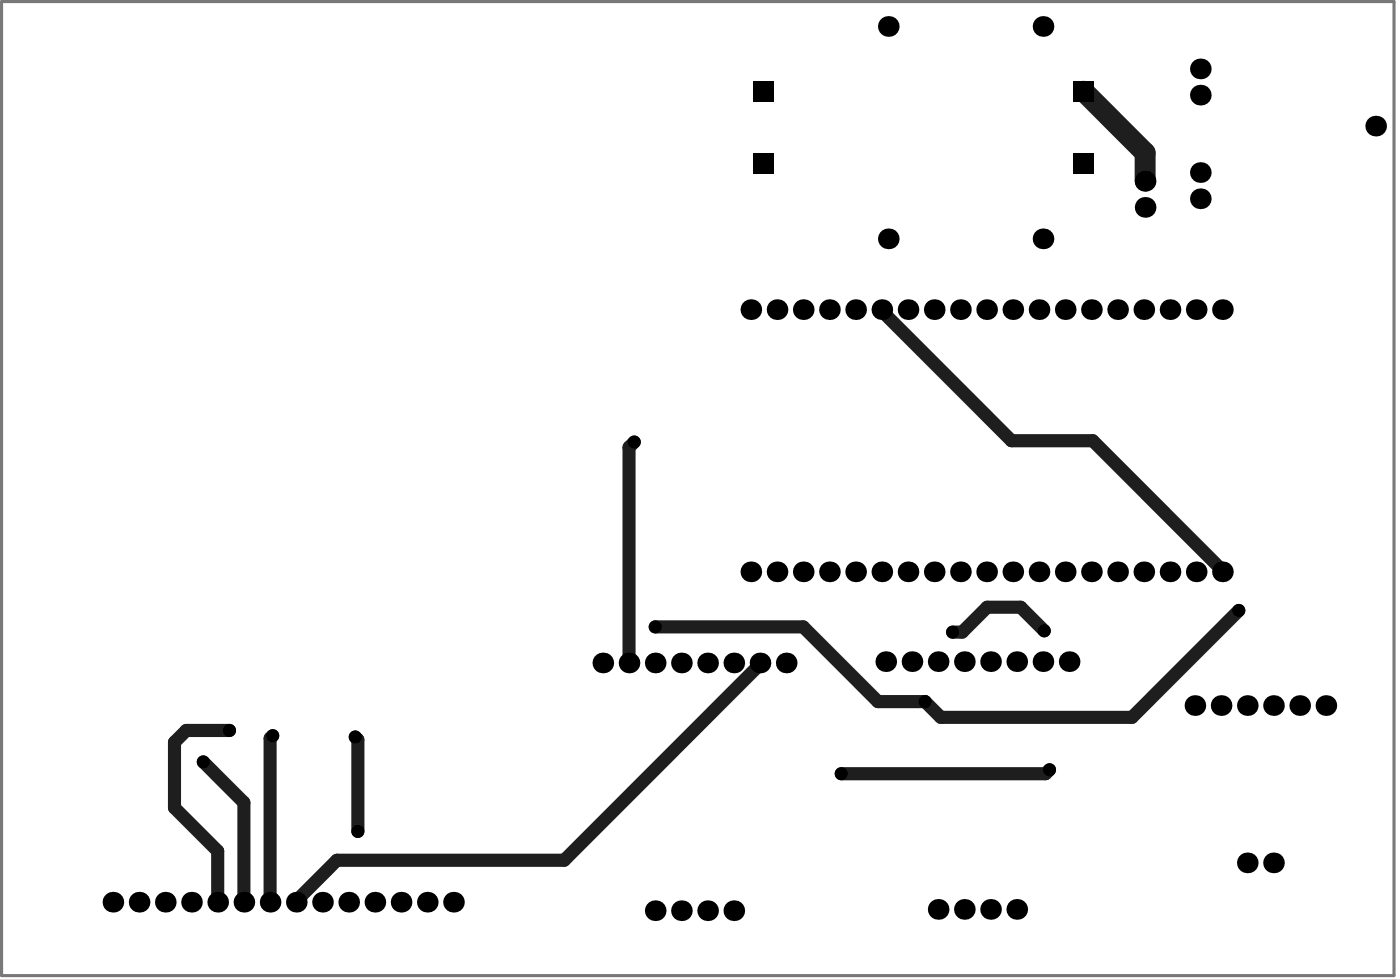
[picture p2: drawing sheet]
<svg xmlns="http://www.w3.org/2000/svg" width="452mm" height="316mm" viewBox="0 0 452 316" stroke-linecap="round" stroke-linejoin="round" font-family="sans-serif">
<path d="M.5 .5h449.1v314.1h-449.1z" fill="none" stroke="#787878" stroke-width="1"/>
<path d="M284.4 99.9v.4l41.8 41.8h26.3l41.8 41.9v.4M204.6 142.6l-1.7 1.7v69.5M399.6 196.9l-34.5 34.5h-61.7l-5-5.1h-15.2l-24.1-24.1h-47.8M245.1 213.8v.4l-63.1 63.2h-73.3l-13.1 13.1v.5M336.8 203.4l-7.6-7.6h-10.8l-8 8.1h-3.2M74 235.6h-13.9l-3.8 3.8v21.1l13.9 14v16.5M88 237.3l-.9 .8v52.9M114.6 237.7l.8 .8v29.6M65.6 245.7l13.1 13.1v32.2M338.5 248.3l-1.3 1.2h-65.9" fill="none" stroke="#1e1e1e" stroke-width="4.2"/>
<path d="M349.5 29.4l19.9 19.9v9.1" fill="none" stroke="#1e1e1e" stroke-width="6.8"/>
<g fill="#000">
<circle cx="286.5" cy="8.5" r="3.3"/>
<circle cx="336.4" cy="8.5" r="3.3"/>
<circle cx="387.2" cy="30.7" r="3.3"/>
<circle cx="387.2" cy="22.2" r="3.3"/>
<circle cx="369.4" cy="58.4" r="3.3"/>
<circle cx="387.2" cy="55.6" r="3.3"/>
<circle cx="443.7" cy="40.7" r="3.3"/>
<circle cx="286.5" cy="77" r="3.3"/>
<circle cx="336.4" cy="77" r="3.3"/>
<circle cx="369.4" cy="66.9" r="3.3"/>
<circle cx="387.2" cy="64.1" r="3.3"/>
<circle cx="242.2" cy="99.9" r="3.3"/>
<circle cx="250.6" cy="99.9" r="3.3"/>
<circle cx="259.1" cy="99.9" r="3.3"/>
<circle cx="267.5" cy="99.9" r="3.3"/>
<circle cx="276" cy="99.9" r="3.3"/>
<circle cx="284.4" cy="99.9" r="3.3"/>
<circle cx="292.9" cy="99.9" r="3.3"/>
<circle cx="301.3" cy="99.9" r="3.3"/>
<circle cx="309.8" cy="99.9" r="3.3"/>
<circle cx="318.2" cy="99.9" r="3.3"/>
<circle cx="326.7" cy="99.9" r="3.3"/>
<circle cx="335.1" cy="99.9" r="3.3"/>
<circle cx="343.6" cy="99.9" r="3.3"/>
<circle cx="352" cy="99.9" r="3.3"/>
<circle cx="360.5" cy="99.9" r="3.3"/>
<circle cx="368.9" cy="99.9" r="3.3"/>
<circle cx="377.4" cy="99.9" r="3.3"/>
<circle cx="385.8" cy="99.9" r="3.3"/>
<circle cx="394.3" cy="99.9" r="3.3"/>
<circle cx="204.6" cy="142.6" r="2.11"/>
<circle cx="242.2" cy="184.4" r="3.3"/>
<circle cx="250.6" cy="184.4" r="3.3"/>
<circle cx="259.1" cy="184.4" r="3.3"/>
<circle cx="267.5" cy="184.4" r="3.3"/>
<circle cx="276" cy="184.4" r="3.3"/>
<circle cx="284.4" cy="184.4" r="3.3"/>
<circle cx="292.9" cy="184.4" r="3.3"/>
<circle cx="301.3" cy="184.4" r="3.3"/>
<circle cx="309.8" cy="184.4" r="3.3"/>
<circle cx="318.2" cy="184.4" r="3.3"/>
<circle cx="326.7" cy="184.4" r="3.3"/>
<circle cx="335.1" cy="184.4" r="3.3"/>
<circle cx="343.6" cy="184.4" r="3.3"/>
<circle cx="352" cy="184.4" r="3.3"/>
<circle cx="360.5" cy="184.4" r="3.3"/>
<circle cx="368.9" cy="184.4" r="3.3"/>
<circle cx="377.4" cy="184.4" r="3.3"/>
<circle cx="385.8" cy="184.4" r="3.3"/>
<circle cx="394.3" cy="184.4" r="3.3"/>
<circle cx="399.6" cy="196.9" r="2.11"/>
<circle cx="194.4" cy="213.8" r="3.3"/>
<circle cx="202.9" cy="213.8" r="3.3"/>
<circle cx="211.3" cy="202.2" r="2.11"/>
<circle cx="211.3" cy="213.8" r="3.3"/>
<circle cx="219.8" cy="213.8" r="3.3"/>
<circle cx="228.2" cy="213.8" r="3.3"/>
<circle cx="236.7" cy="213.8" r="3.3"/>
<circle cx="245.1" cy="213.8" r="3.3"/>
<circle cx="253.6" cy="213.8" r="3.3"/>
<circle cx="285.7" cy="213.4" r="3.3"/>
<circle cx="294.1" cy="213.4" r="3.3"/>
<circle cx="302.6" cy="213.4" r="3.3"/>
<circle cx="307.2" cy="203.9" r="2.11"/>
<circle cx="311" cy="213.4" r="3.3"/>
<circle cx="319.5" cy="213.4" r="3.3"/>
<circle cx="327.9" cy="213.4" r="3.3"/>
<circle cx="336.4" cy="213.4" r="3.3"/>
<circle cx="336.8" cy="203.4" r="2.11"/>
<circle cx="344.8" cy="213.4" r="3.3"/>
<circle cx="74" cy="235.6" r="2.11"/>
<circle cx="88" cy="237.3" r="2.11"/>
<circle cx="114.6" cy="237.7" r="2.11"/>
<circle cx="298.4" cy="226.3" r="2.11"/>
<circle cx="385.4" cy="227.5" r="3.3"/>
<circle cx="393.9" cy="227.5" r="3.3"/>
<circle cx="402.3" cy="227.5" r="3.3"/>
<circle cx="410.8" cy="227.5" r="3.3"/>
<circle cx="419.2" cy="227.5" r="3.3"/>
<circle cx="427.7" cy="227.5" r="3.3"/>
<circle cx="65.6" cy="245.7" r="2.11"/>
<circle cx="271.3" cy="249.5" r="2.11"/>
<circle cx="338.5" cy="248.3" r="2.11"/>
<circle cx="115.4" cy="268.1" r="2.11"/>
<circle cx="402.3" cy="278.3" r="3.3"/>
<circle cx="410.8" cy="278.3" r="3.3"/>
<circle cx="36.4" cy="291" r="3.3"/>
<circle cx="44.9" cy="291" r="3.3"/>
<circle cx="53.3" cy="291" r="3.3"/>
<circle cx="61.8" cy="291" r="3.3"/>
<circle cx="70.2" cy="291" r="3.3"/>
<circle cx="78.7" cy="291" r="3.3"/>
<circle cx="87.1" cy="291" r="3.3"/>
<circle cx="95.6" cy="291" r="3.3"/>
<circle cx="104" cy="291" r="3.3"/>
<circle cx="112.5" cy="291" r="3.3"/>
<circle cx="120.9" cy="291" r="3.3"/>
<circle cx="129.4" cy="291" r="3.3"/>
<circle cx="137.8" cy="291" r="3.3"/>
<circle cx="146.3" cy="291" r="3.3"/>
<circle cx="211.3" cy="293.7" r="3.3"/>
<circle cx="219.8" cy="293.7" r="3.3"/>
<circle cx="228.2" cy="293.7" r="3.3"/>
<circle cx="236.7" cy="293.7" r="3.3"/>
<circle cx="302.6" cy="293.3" r="3.3"/>
<circle cx="311" cy="293.3" r="3.3"/>
<circle cx="319.5" cy="293.3" r="3.3"/>
<circle cx="327.9" cy="293.3" r="3.3"/>
</g>
<g fill="#000">
<path d="M243.1 26.1h6.6v6.7h-6.6z" fill-rule="evenodd"/>
<path d="M346.2 26.1h6.6v6.7h-6.6z" fill-rule="evenodd"/>
<path d="M243.1 49.4h6.6v6.7h-6.6z" fill-rule="evenodd"/>
<path d="M346.2 49.4h6.6v6.7h-6.6z" fill-rule="evenodd"/>
</g>
</svg>
